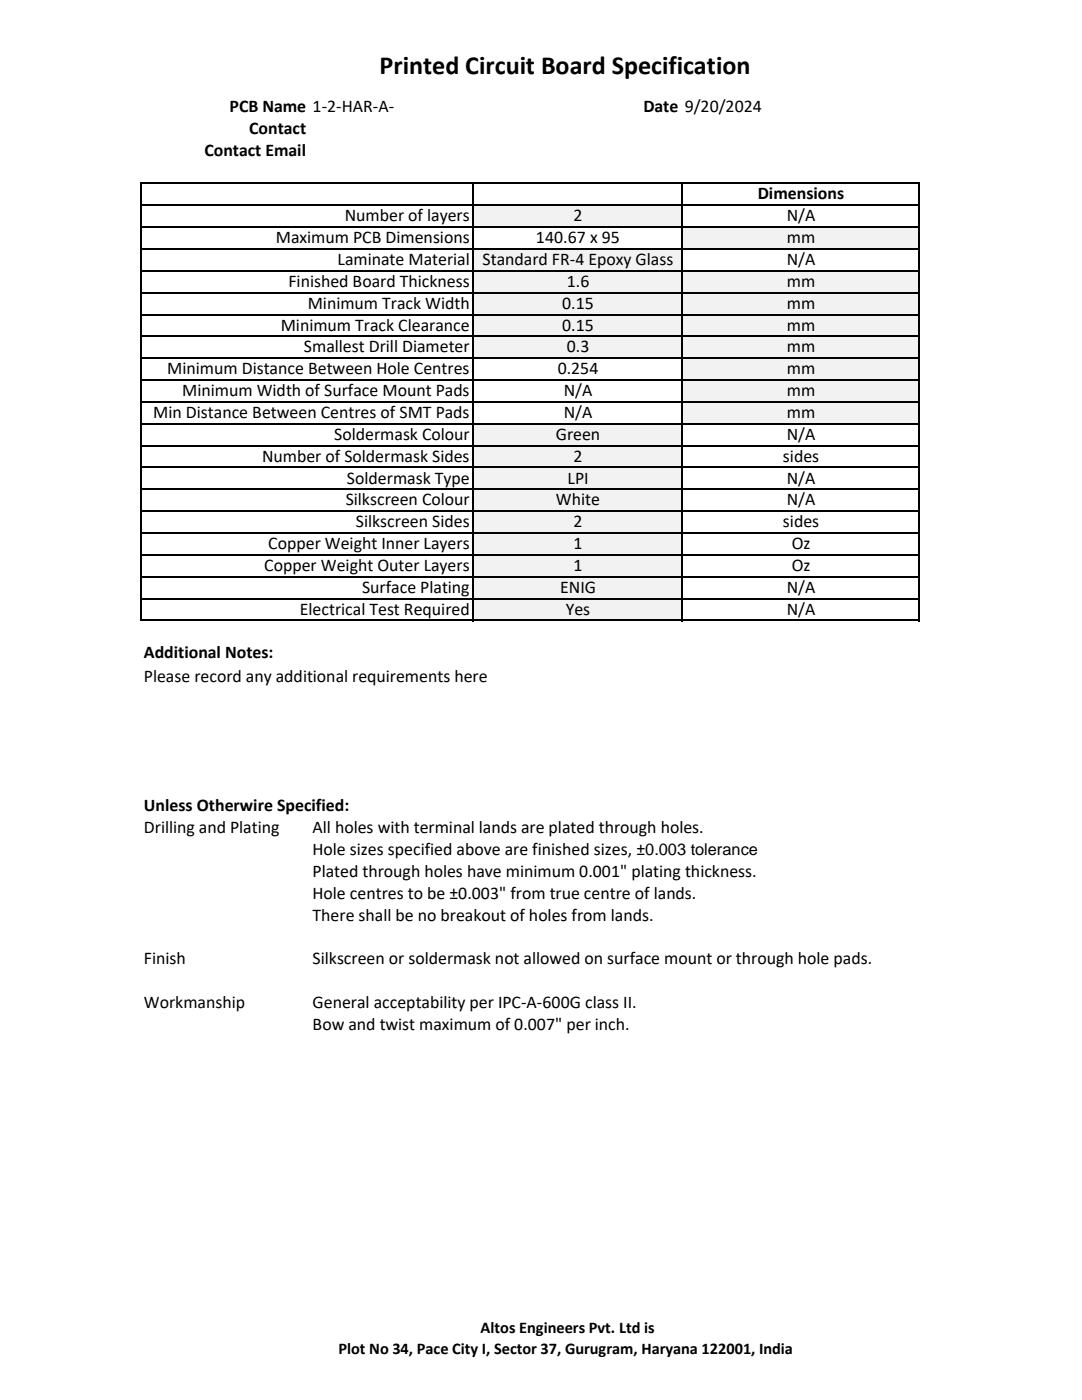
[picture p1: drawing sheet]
<svg xmlns="http://www.w3.org/2000/svg" width="216mm" height="279mm" viewBox="0 0 216 279" stroke-linecap="round" stroke-linejoin="round" font-family="sans-serif">
<defs><g id="words">
<text font-size="5.2" x="75.8" y="14.8">Printed Circuit Board Specification</text>
<g font-size="3.6">
<text x="45.8" y="22.4">PCB Name 1-2-HAR-A-</text>
<text x="128.4" y="22.4">Date 9/20/2024</text>
<text x="49.7" y="26.7">Contact</text>
<text x="40.8" y="31.1">Contact Email</text>
<text x="151.2" y="39.8">Dimensions</text>
<text x="68.8" y="44.2">Number of layers</text>
<text x="114.5" y="44.2">2</text>
<text x="157" y="44.2">N/A</text>
<text x="55" y="48.5">Maximum PCB Dimensions</text>
<text x="67.4" y="52.9">Laminate Material</text>
<text x="96.3" y="52.9">Standard FR-4 Epoxy Glass</text>
<text x="107" y="48.5">140.67 x 95</text>
<text x="157" y="48.5">mm</text>
<text x="157" y="52.9">N/A</text>
<text x="57.5" y="57.2">Finished Board Thickness</text>
<text x="113.1" y="57.2">1.6</text>
<text x="157" y="57.2">mm</text>
<text x="56" y="66">Minimum Track Clearance</text>
<text x="61.4" y="61.6">Minimum Track Width</text>
<text x="112.2" y="61.6">0.15</text>
<text x="112.2" y="66">0.15</text>
<text x="157" y="61.6">mm</text>
<text x="157" y="66">mm</text>
<text x="60.6" y="70.3">Smallest Drill Diameter</text>
<text x="113.1" y="70.3">0.3</text>
<text x="157" y="70.3">mm</text>
<text x="33.4" y="74.7">Minimum Distance Between Hole Centres</text>
<text x="111.3" y="74.7">0.254</text>
<text x="157" y="74.7">mm</text>
<text x="30.6" y="83.4">Min Distance Between Centres of SMT Pads</text>
<text x="36.4" y="79.1">Minimum Width of Surface Mount Pads</text>
<text x="112.5" y="79.1">N/A</text>
<text x="112.5" y="83.4">N/A</text>
<text x="157" y="79.1">mm</text>
<text x="157" y="83.4">mm</text>
<text x="66.7" y="87.8">Soldermask Colour</text>
<text x="110.9" y="87.8">Green</text>
<text x="157" y="87.8">N/A</text>
<text x="52.3" y="92.1">Number of Soldermask Sides</text>
<text x="114.5" y="92.1">2</text>
<text x="156.2" y="92.1">sides</text>
<text x="69" y="100.9">Silkscreen Colour</text>
<text x="69.2" y="96.5">Soldermask Type</text>
<text x="110.9" y="100.9">White</text>
<text x="113.3" y="96.5">LPI</text>
<text x="157" y="96.5">N/A</text>
<text x="157" y="100.9">N/A</text>
<text x="71" y="105.2">Silkscreen Sides</text>
<text x="114.5" y="105.2">2</text>
<text x="156.2" y="105.2">sides</text>
<text x="52.7" y="113.9">Copper Weight Outer Layers</text>
<text x="53.5" y="109.6">Copper Weight Inner Layers</text>
<text x="114.5" y="109.6">1</text>
<text x="114.5" y="113.9">1</text>
<text x="158" y="109.6">Oz</text>
<text x="158" y="113.9">Oz</text>
<text x="72.2" y="118.3">Surface Plating</text>
<text x="111.8" y="118.3">ENIG</text>
<text x="157" y="118.3">N/A</text>
<text x="59.8" y="122.7">Electrical Test Required</text>
<text x="112.9" y="122.7">Yes</text>
<text x="157" y="122.7">N/A</text>
<text x="28.7" y="131.4">Additional Notes:</text>
<text x="28.7" y="136.1">Please record any additional requirements here</text>
<text x="28.7" y="161.9">Unless Otherwire Specified:</text>
<text x="28.7" y="166.3">Drilling and Plating</text>
<text x="62.4" y="166.3">All holes with terminal lands are plated through holes.</text>
<text x="62.4" y="170.6">Hole sizes specified above are finished sizes, ±0.003 tolerance</text>
<text x="62.4" y="175">Plated through holes have minimum 0.001&quot; plating thickness.</text>
<text x="62.4" y="179.3">Hole centres to be ±0.003&quot; from true centre of lands.</text>
<text x="62.4" y="183.7">There shall be no breakout of holes from lands.</text>
<text x="28.7" y="192.4">Finish</text>
<text x="62.4" y="192.4">Silkscreen or soldermask not allowed on surface mount or through hole pads.</text>
<text x="28.7" y="201.2">Workmanship</text>
<text x="62.4" y="201.2">General acceptability per IPC-A-600G class II.</text>
<text x="62.4" y="205.5">Bow and twist maximum of 0.007&quot; per inch.</text>
</g>
<g font-size="3.3">
<text x="95.9" y="266.1">Altos Engineers Pvt. Ltd is</text>
<text x="67.5" y="270.3">Plot No 34, Pace City I, Sector 37, Gurugram, Haryana 122001, India</text>
</g>
</g></defs>
<g fill="#f2f2f2">
<path d="M94.4 40.9h41.6v4.4h-41.6z" fill-rule="evenodd"/>
<path d="M136 45.3h47.4v4.4h-47.4z" fill-rule="evenodd"/>
<path d="M94.4 49.7h41.6v4.4h-41.6z" fill-rule="evenodd"/>
<path d="M94.4 54h89v17.5h-89z" fill-rule="evenodd"/>
<path d="M136 71.5h47.4v4.4h-47.4z" fill-rule="evenodd"/>
<path d="M136 75.8h47.4v4.4h-47.4z" fill-rule="evenodd"/>
<path d="M136 80.2h47.4v4.4h-47.4z" fill-rule="evenodd"/>
<path d="M94.4 84.6h41.6v39.2h-41.6z" fill-rule="evenodd"/>
</g>
<g fill="none" stroke="#000" stroke-width=".3">
<path d="M28.1 36.5v87.5M28.2 36.6h155.3M94.4 36.8v87.2M136 36.8v87.2M183.4 36.8v87.2M28.2 41h155.3M28.2 45.3h155.3M28.2 49.7h155.3M28.2 54h155.3M28.2 58.4h155.3M28.2 62.8h155.3M28.2 67.1h155.3"/>
<path d="M28.2 71.5h155.3M28.2 75.9h155.3M28.2 80.2h155.3M28.2 84.6h155.3M28.2 88.9h155.3M28.2 93.3h155.3M28.2 97.7h155.3M28.2 102h155.3M28.2 106.4h155.3M28.2 110.7h155.3M28.2 115.1h155.3M28.2 119.5h155.3"/>
<path d="M28.2 123.8h155.3"/>
</g>
<use href="#words"/>
</svg>
